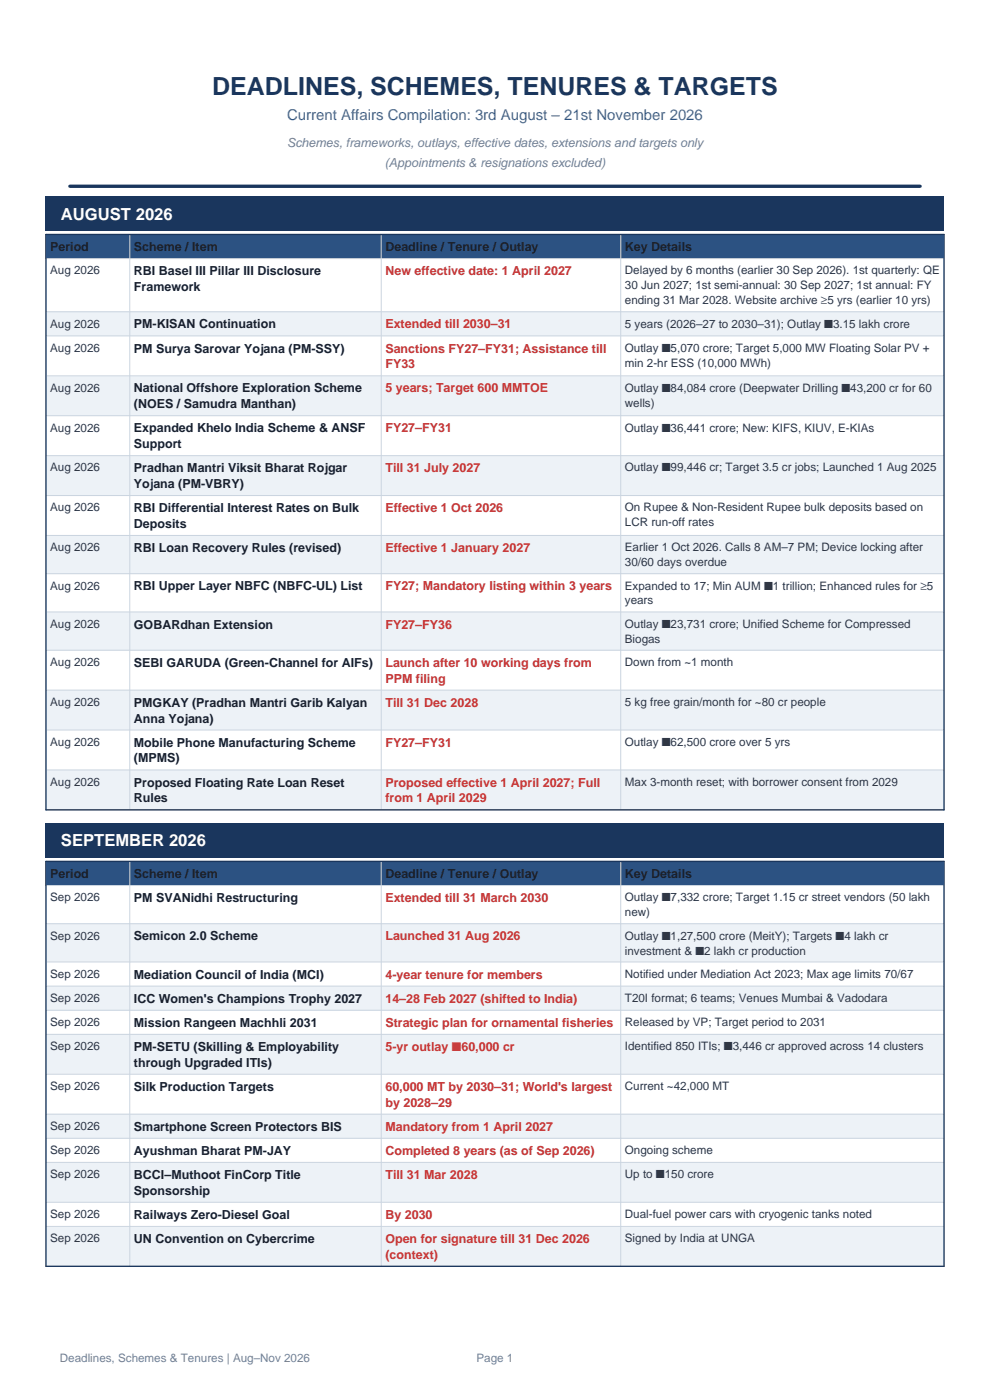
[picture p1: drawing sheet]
<svg xmlns="http://www.w3.org/2000/svg" width="210mm" height="297mm" viewBox="0 0 210 297" stroke-linecap="round" stroke-linejoin="round" font-family="sans-serif">
<defs><g id="words">
<text font-size="5.3" fill="#1a365d" x="45" y="20.1">DEADLINES, SCHEMES, TENURES &amp; TARGETS</text>
<g font-size="3.5" fill="#fff">
<text x="12.9" y="46.6">AUGUST 2026</text>
<text x="12.9" y="179.6">SEPTEMBER 2026</text>
</g>
<text font-size="3.2" fill="#2b6cb0" x="60.9" y="25.4">Current Affairs Compilation: 3rd August – 21st November 2026</text>
<g font-size="2.6" fill="#718096">
<text x="60.9" y="31.2">Schemes, frameworks, outlays, effective dates, extensions and targets only</text>
<text x="81.6" y="35.5">(Appointments &amp; resignations excluded)</text>
</g>
<g font-size="2.6" fill="#1a202c">
<text x="10.6" y="53.3">Period</text>
<text x="28.4" y="53.3">Scheme / Item</text>
<text x="81.8" y="53.3">Deadline / Tenure / Outlay</text>
<text x="132.6" y="53.3">Key Details</text>
<text x="28.4" y="58.4">RBI Basel III Pillar III Disclosure</text>
<text x="28.4" y="61.7">Framework</text>
<text x="28.4" y="69.7">PM-KISAN Continuation</text>
<text x="28.4" y="74.8">PM Surya Sarovar Yojana (PM-SSY)</text>
<text x="28.4" y="83.3">National Offshore Exploration Scheme</text>
<text x="28.4" y="86.6">(NOES / Samudra Manthan)</text>
<text x="28.4" y="91.7">Expanded Khelo India Scheme &amp; ANSF</text>
<text x="28.4" y="95.1">Support</text>
<text x="28.4" y="100.2">Pradhan Mantri Viksit Bharat Rojgar</text>
<text x="28.4" y="103.5">Yojana (PM-VBRY)</text>
<text x="28.4" y="108.7">RBI Differential Interest Rates on Bulk</text>
<text x="28.4" y="112">Deposits</text>
<text x="28.4" y="117.1">RBI Loan Recovery Rules (revised)</text>
<text x="28.4" y="125.2">RBI Upper Layer NBFC (NBFC-UL) List</text>
<text x="28.4" y="133.3">GOBARdhan Extension</text>
<text x="28.4" y="141.5">SEBI GARUDA (Green-Channel for AIFs)</text>
<text x="28.4" y="149.9">PMGKAY (Pradhan Mantri Garib Kalyan</text>
<text x="28.4" y="153.3">Anna Yojana)</text>
<text x="28.4" y="158.4">Mobile Phone Manufacturing Scheme</text>
<text x="28.4" y="161.7">(MPMS)</text>
<text x="28.4" y="166.9">Proposed Floating Rate Loan Reset</text>
<text x="28.4" y="170.2">Rules</text>
<text x="10.6" y="186.3">Period</text>
<text x="28.4" y="186.3">Scheme / Item</text>
<text x="28.4" y="191.4">PM SVANidhi Restructuring</text>
<text x="81.8" y="186.3">Deadline / Tenure / Outlay</text>
<text x="132.6" y="186.3">Key Details</text>
<text x="28.4" y="199.5">Semicon 2.0 Scheme</text>
<text x="28.4" y="207.6">Mediation Council of India (MCI)</text>
<text x="28.4" y="212.7">ICC Women's Champions Trophy 2027</text>
<text x="28.4" y="217.8">Mission Rangeen Machhli 2031</text>
<text x="28.4" y="223">PM-SETU (Skilling &amp; Employability</text>
<text x="28.4" y="226.3">through Upgraded ITIs)</text>
<text x="28.4" y="231.4">Silk Production Targets</text>
<text x="28.4" y="239.9">Smartphone Screen Protectors BIS</text>
<text x="28.4" y="245">Ayushman Bharat PM-JAY</text>
<text x="28.4" y="250.1">BCCI–Muthoot FinCorp Title</text>
<text x="28.4" y="253.5">Sponsorship</text>
<text x="28.4" y="258.6">Railways Zero-Diesel Goal</text>
<text x="28.4" y="263.7">UN Convention on Cybercrime</text>
</g>
<g font-size="2.6" fill="#c53030">
<text x="81.8" y="58.4">New effective date: 1 April 2027</text>
<text x="81.8" y="69.7">Extended till 2030–31</text>
<text x="81.8" y="74.8">Sanctions FY27–FY31; Assistance till</text>
<text x="81.8" y="78.1">FY33</text>
<text x="81.8" y="83.3">5 years; Target 600 MMTOE</text>
<text x="81.8" y="91.7">FY27–FY31</text>
<text x="81.8" y="100.2">Till 31 July 2027</text>
<text x="81.8" y="108.7">Effective 1 Oct 2026</text>
<text x="81.8" y="117.1">Effective 1 January 2027</text>
<text x="81.8" y="125.2">FY27; Mandatory listing within 3 years</text>
<text x="81.8" y="133.3">FY27–FY36</text>
<text x="81.8" y="141.5">Launch after 10 working days from</text>
<text x="81.8" y="144.8">PPM filing</text>
<text x="81.8" y="149.9">Till 31 Dec 2028</text>
<text x="81.8" y="158.4">FY27–FY31</text>
<text x="81.8" y="166.9">Proposed effective 1 April 2027; Full</text>
<text x="81.8" y="170.2">from 1 April 2029</text>
<text x="81.8" y="191.4">Extended till 31 March 2030</text>
<text x="81.8" y="199.5">Launched 31 Aug 2026</text>
<text x="81.8" y="207.6">4-year tenure for members</text>
<text x="81.8" y="212.7">14–28 Feb 2027 (shifted to India)</text>
<text x="81.8" y="217.8">Strategic plan for ornamental fisheries</text>
<text x="81.8" y="223">5-yr outlay ■60,000 cr</text>
<text x="81.8" y="231.4">60,000 MT by 2030–31; World's largest</text>
<text x="81.8" y="234.8">by 2028–29</text>
<text x="81.8" y="239.9">Mandatory from 1 April 2027</text>
<text x="81.8" y="245">Completed 8 years (as of Sep 2026)</text>
<text x="81.8" y="250.1">Till 31 Mar 2028</text>
<text x="81.8" y="258.6">By 2030</text>
<text x="81.8" y="263.7">Open for signature till 31 Dec 2026</text>
<text x="81.8" y="267.1">(context)</text>
</g>
<g font-size="2.5" fill="#2d3748">
<text x="10.6" y="58.2">Aug 2026</text>
<text x="132.6" y="58.2">Delayed by 6 months (earlier 30 Sep 2026). 1st quarterly: QE</text>
<text x="132.6" y="61.4">30 Jun 2027; 1st semi-annual: 30 Sep 2027; 1st annual: FY</text>
<text x="132.6" y="64.6">ending 31 Mar 2028. Website archive ≥5 yrs (earlier 10 yrs)</text>
<text x="10.6" y="69.5">Aug 2026</text>
<text x="132.6" y="69.5">5 years (2026–27 to 2030–31); Outlay ■3.15 lakh crore</text>
<text x="10.6" y="74.6">Aug 2026</text>
<text x="132.6" y="74.6">Outlay ■5,070 crore; Target 5,000 MW Floating Solar PV +</text>
<text x="132.6" y="77.8">min 2-hr ESS (10,000 MWh)</text>
<text x="10.6" y="83.1">Aug 2026</text>
<text x="132.6" y="83.1">Outlay ■84,084 crore (Deepwater Drilling ■43,200 cr for 60</text>
<text x="132.6" y="86.3">wells)</text>
<text x="10.6" y="91.5">Aug 2026</text>
<text x="132.6" y="91.5">Outlay ■36,441 crore; New: KIFS, KIUV, E-KIAs</text>
<text x="10.6" y="100">Aug 2026</text>
<text x="132.6" y="100">Outlay ■99,446 cr; Target 3.5 cr jobs; Launched 1 Aug 2025</text>
<text x="10.6" y="108.5">Aug 2026</text>
<text x="132.6" y="108.5">On Rupee &amp; Non-Resident Rupee bulk deposits based on</text>
<text x="132.6" y="111.7">LCR run-off rates</text>
<text x="10.6" y="116.9">Aug 2026</text>
<text x="132.6" y="116.9">Earlier 1 Oct 2026. Calls 8 AM–7 PM; Device locking after</text>
<text x="10.6" y="125.1">Aug 2026</text>
<text x="132.6" y="120.1">30/60 days overdue</text>
<text x="132.6" y="125.1">Expanded to 17; Min AUM ■1 trillion; Enhanced rules for ≥5</text>
<text x="132.6" y="128.2">years</text>
<text x="10.6" y="133.2">Aug 2026</text>
<text x="132.6" y="133.2">Outlay ■23,731 crore; Unified Scheme for Compressed</text>
<text x="132.6" y="136.3">Biogas</text>
<text x="10.6" y="141.3">Aug 2026</text>
<text x="132.6" y="141.3">Down from ~1 month</text>
<text x="10.6" y="149.8">Aug 2026</text>
<text x="132.6" y="149.8">5 kg free grain/month for ~80 cr people</text>
<text x="10.6" y="158.2">Aug 2026</text>
<text x="132.6" y="158.2">Outlay ■62,500 crore over 5 yrs</text>
<text x="10.6" y="166.7">Aug 2026</text>
<text x="132.6" y="166.7">Max 3-month reset; with borrower consent from 2029</text>
<text x="10.6" y="191.2">Sep 2026</text>
<text x="132.6" y="191.2">Outlay ■7,332 crore; Target 1.15 cr street vendors (50 lakh</text>
<text x="132.6" y="194.4">new)</text>
<text x="10.6" y="199.3">Sep 2026</text>
<text x="132.6" y="199.3">Outlay ■1,27,500 crore (MeitY); Targets ■4 lakh cr</text>
<text x="132.6" y="202.5">investment &amp; ■2 lakh cr production</text>
<text x="10.6" y="207.4">Sep 2026</text>
<text x="132.6" y="207.4">Notified under Mediation Act 2023; Max age limits 70/67</text>
<text x="10.6" y="212.5">Sep 2026</text>
<text x="132.6" y="212.5">T20I format; 6 teams; Venues Mumbai &amp; Vadodara</text>
<text x="10.6" y="217.7">Sep 2026</text>
<text x="132.6" y="217.7">Released by VP; Target period to 2031</text>
<text x="10.6" y="222.8">Sep 2026</text>
<text x="132.6" y="222.8">Identified 850 ITIs; ■3,446 cr approved across 14 clusters</text>
<text x="10.6" y="231.2">Sep 2026</text>
<text x="132.6" y="231.2">Current ~42,000 MT</text>
<text x="10.6" y="239.7">Sep 2026</text>
<text x="10.6" y="244.8">Sep 2026</text>
<text x="132.6" y="244.8">Ongoing scheme</text>
<text x="10.6" y="249.9">Sep 2026</text>
<text x="132.6" y="249.9">Up to ■150 crore</text>
<text x="10.6" y="258.4">Sep 2026</text>
<text x="10.6" y="263.5">Sep 2026</text>
<text x="132.6" y="258.4">Dual-fuel power cars with cryogenic tanks noted</text>
<text x="132.6" y="263.5">Signed by India at UNGA</text>
</g>
<g font-size="2.5" fill="#718096">
<text x="12.7" y="288.9">Deadlines, Schemes &amp; Tenures | Aug–Nov 2026</text>
<text x="101.1" y="288.9">Page 1</text>
</g>
</g></defs>
<path d="M14.8 39.5h180.4" fill="none" stroke="#1a365d" stroke-width=".71"/>
<path d="M9.8 41.6h190.5v7.4h-190.5z" fill-rule="evenodd" fill="#1a365d"/>
<path d="M9.8 49.7h190.5v5.2h-190.5z" fill-rule="evenodd" fill="#2c5282"/>
<g fill="#edf2f7">
<path d="M9.8 66.1h190.5v5.2h-190.5z" fill-rule="evenodd"/>
<path d="M9.8 79.7h190.5v8.5h-190.5z" fill-rule="evenodd"/>
<path d="M9.8 96.7h190.5v8.4h-190.5z" fill-rule="evenodd"/>
<path d="M9.8 113.6h190.5v8.1h-190.5z" fill-rule="evenodd"/>
<path d="M9.8 129.8h190.5v8.1h-190.5z" fill-rule="evenodd"/>
<path d="M9.8 146.4h190.5v8.5h-190.5z" fill-rule="evenodd"/>
<path d="M9.8 163.3h190.5v8.5h-190.5z" fill-rule="evenodd"/>
</g>
<g fill="none" stroke="#cbd5e0" stroke-width=".21">
<path d="M9.8 49.7h190.5v122.1h-190.5zM9.8 54.9h190.5M27.5 49.7v122.1M80.9 49.7v122.1M131.7 49.7v122.1M9.8 66.1h190.5M9.8 71.3h190.5M9.8 79.7h190.5M9.8 88.2h190.5M9.8 96.7h190.5M9.8 105.1h190.5M9.8 113.6h190.5"/>
<path d="M9.8 121.7h190.5M9.8 129.8h190.5M9.8 137.9h190.5M9.8 146.4h190.5M9.8 154.9h190.5M9.8 163.3h190.5"/>
</g>
<path d="M9.8 49.7h190.5v122.1h-190.5z" fill="none" stroke="#1a365d" stroke-width=".28"/>
<path d="M9.8 174.6h190.5v7.4h-190.5z" fill-rule="evenodd" fill="#1a365d"/>
<path d="M9.8 182.7h190.5v5.2h-190.5z" fill-rule="evenodd" fill="#2c5282"/>
<g fill="#edf2f7">
<path d="M9.8 196h190.5v8.1h-190.5z" fill-rule="evenodd"/>
<path d="M9.8 209.2h190.5v5.1h-190.5z" fill-rule="evenodd"/>
<path d="M9.8 219.4h190.5v8.5h-190.5z" fill-rule="evenodd"/>
<path d="M9.8 236.4h190.5v5.1h-190.5z" fill-rule="evenodd"/>
<path d="M9.8 246.6h190.5v8.5h-190.5z" fill-rule="evenodd"/>
<path d="M9.8 260.2h190.5v8.4h-190.5z" fill-rule="evenodd"/>
</g>
<g fill="none" stroke="#cbd5e0" stroke-width=".21">
<path d="M9.8 182.7h190.5v85.9h-190.5zM9.8 187.9h190.5M9.8 196h190.5M27.5 182.7v85.9M80.9 182.7v85.9M131.7 182.7v85.9M9.8 204.1h190.5M9.8 209.2h190.5M9.8 214.3h190.5M9.8 219.4h190.5M9.8 227.9h190.5M9.8 236.4h190.5"/>
<path d="M9.8 241.5h190.5M9.8 246.6h190.5M9.8 255.1h190.5M9.8 260.2h190.5"/>
</g>
<path d="M9.8 182.7h190.5v85.9h-190.5z" fill="none" stroke="#1a365d" stroke-width=".28"/>
<use href="#words"/>
</svg>
